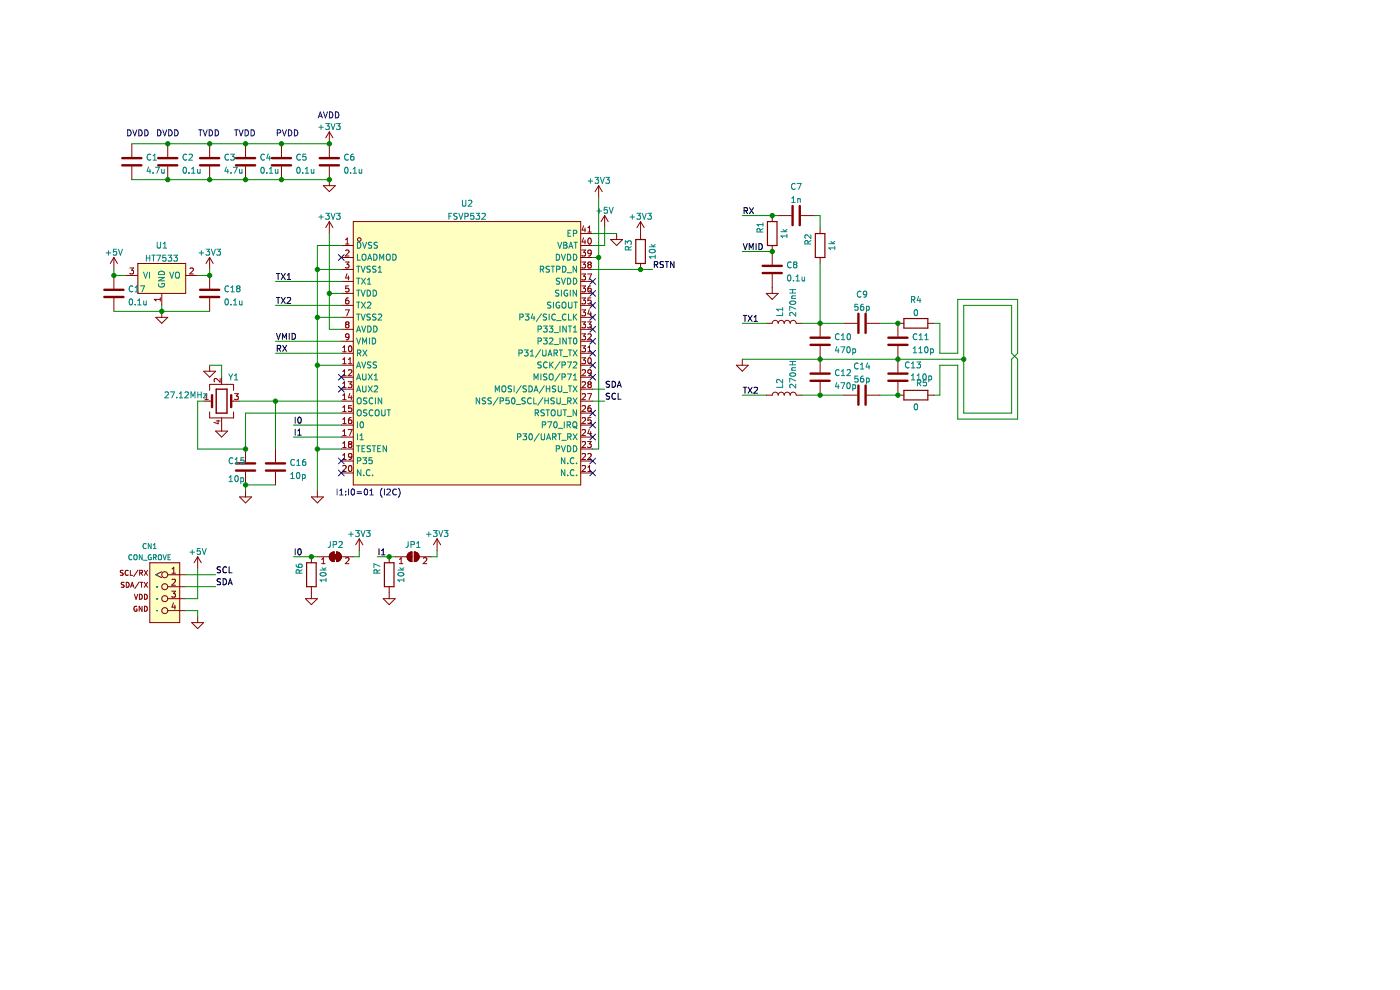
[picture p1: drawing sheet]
<svg xmlns="http://www.w3.org/2000/svg" width="297mm" height="210mm" viewBox="0 0 297 210" stroke-linecap="round" stroke-linejoin="round" font-family="sans-serif">
<path d="M0 0h297v210h-297z" fill-rule="evenodd" fill="#fff" stroke="#fff" stroke-width=".21"/>
<g fill="none" stroke="#840000" stroke-width=".21">
<path d="M28 30.5v2.8M28 35.3v2.8M35.6 30.5v2.8M35.6 35.3v2.8M44.5 30.5v2.8M44.5 35.3v2.8M52.1 30.5v2.8M52.1 35.3v2.8M59.7 30.5v2.8M59.7 35.3v2.8M68.6 39.4h2.5l-1.2 1.3zM69.9 28v5.3"/>
<path d="M69.9 35.3v4.1M69.9 28l-.8 1.2M69.9 28l.7 1.2M127 39.4l-.8 1.3M127 39.4v2.5M127 39.4l.8 1.3M24.2 54.6l-.8 1.3M24.2 54.6v2.6M24.2 58.4v2.8M24.2 54.6l.7 1.3M26.7 58.4h2.5M27.5 56.8h.8l-.4 .5 .4 .1v.6l-.2 .1-.6-.1"/>
<path d="M29.2 55.9h10.2v6.3h-10.2zM39.4 58.4h2.5M40.3 57l.5-.2 .2 .4-.8 .9h.8M44.5 54.6v2.6M44.5 58.4v2.8M44.5 54.6l-.8 1.3M44.5 54.6l.7 1.3M69.9 47l-.8 1.3M69.9 47v2.5M69.9 47l.7 1.3M72.4 52.1h2.5M72.4 54.6h2.5"/>
<path d="M72.4 57.2h2.5M72.4 59.7h2.5M73.3 55.6h.7l-.4 .5 .4 .1v.5l-.2 .1-.5-.1M73.3 53.2l.5-.2 .2 .4-.7 .9h.7M73.3 51.8h.7M73.3 50.9l.4-.4v1.3M73.6 58.1l-.3 .9h.8M73.9 58.5v.9M74.9 47h48.3v55.9h-48.3zM123.2 52.1h2.5M123.2 54.6h2.5M123.2 57.2h2.5"/>
<path d="M123.2 59.7h2.5M123.2 49.5h2.5M123.4 53h.8l-.4 .5 .4 .1v.6l-.2 .1-.6-.1M123.4 55.6h.8l-.4 .5 .4 .1v.5l-.2 .1-.6-.1M123.4 58.1h.8l-.4 .5 .4 .1v.6l-.2 .1-.6-.1M123.8 50.4l-.3 .9h.8M123.8 47.9l-.3 .9h.8M124.1 48.4v.8M124.1 50.9v.9M124.6 58.1h.9l-.6 1.3M124.7 48.3l.4-.3v1.2M124.7 49.2h.7"/>
<path d="M124.8 50.6l.2-.1a.68 .68 0 0 1 .4 .6 .68 .68 0 0 1-.4 .7l-.3-.5zM124.9 56.1l-.2-.2 .2-.3h.3l.2 .2-.2 .3M124.9 56.1l-.2 .3 .1 .3 .1 .1h.3l.2-.2v-.4l-.2-.1M124.9 56.1h.3M125.4 53.6l-.2 .2h-.4v-.6l.4-.2 .2 .3v.7l-.2 .2-.4 .1M128.3 45.7l-.8 1.3M128.3 45.7v2.6M128.3 45.7l.7 1.3M129.5 50.8h2.6l-1.3 1.3zM130.8 49.5v1.3M135.9 47l-.8 1.3M135.9 47v3.8"/>
<path d="M135.9 55.9v1.3M135.9 47l.8 1.3M163.8 45.7v1.3M163.8 52.1v4M163.8 58.2v4M165.1 45.7h2.8M169.9 45.7h2.8M174 48.3v1.2M174 54.6v1.3M24.2 63.3v2.7M33 67.3h2.6l-1.3 1.3zM34 63.1v.8"/>
<path d="M34 63.5h-1.3l.4 .4M34.3 62.2v2.6M34.3 66v1.3M43.2 78.7h2.5l-1.2 1.3zM44.5 63.3v2.7M44.5 77.5v1.2M72.4 62.2h2.5M72.4 67.3h2.5M72.4 74.9h2.5M72.4 77.5h2.5M72.4 72.4h2.5M72.4 69.9h2.5"/>
<path d="M72.4 64.8h2.5M72.7 74.6h.7M72.7 73.7l.4-.3v1.2M72.7 76.3l.4-.4v1.3M72.7 78.8l.4-.4v1.3M72.7 77.2h.7M72.7 79.7h.7M73.3 65.7h.8l-.5 1.3M73.6 68.8l-.3-.2 .3-.3h.2l.2 .2-.2 .3M73.6 68.8l-.3 .3v.2l.3 .2h.2l.2-.2v-.4l-.2-.1M73.6 68.8h.2M73.9 63.2l-.3 .1-.2 .2-.1 .7 .3 .3 .4-.2-.1-.6h-.3l-.3 .2"/>
<path d="M73.9 78.6l.5-.2 .2 .4-.7 .9h.7M73.9 77.2h.7M73.9 76.3l.4-.4v1.3M74 60.7h-.6l-.1 .6 .6-.1 .1 .6-.2 .1-.5-.1M74 71.4l-.2 .2-.4-.1v-.6l.4-.1 .2 .3v.7l-.2 .2-.4 .1M74 73.5l.2-.1a.68 .68 0 0 1 .5 .6 .68 .68 0 0 1-.5 .6l-.3-.5zM123.2 62.2h2.5M123.2 67.3h2.5M123.2 74.9h2.5M123.2 77.5h2.5M123.2 72.4h2.5M123.2 69.9h2.5"/>
<path d="M123.2 64.8h2.5M123.4 73.4h.8l-.4 .4 .4 .2v.5l-.2 .1-.6-.1M123.4 75.9h.8l-.4 .5 .4 .1v.5l-.2 .2-.6-.2M123.4 70.8h.8l-.4 .5 .4 .1v.6l-.2 .1-.6-.1M123.4 60.7h.8l-.4 .4 .4 .2v.5l-.2 .1-.6-.1M123.4 63.2h.8l-.4 .5 .4 .1v.5l-.2 .2-.6-.2M123.4 65.7h.8l-.4 .5 .4 .1v.6l-.2 .1-.6-.1M123.4 68.3h.8l-.4 .5 .4 .1v.5l-.2 .1-.6-.1M123.5 78.6l.5-.2 .2 .4-.8 .9h.8M124.6 68.3h.8l-.4 .5 .4 .1v.5l-.2 .1-.6-.1M124.7 74.6h.7M124.7 73.7l.4-.3v1.2"/>
<path d="M124.7 70.9l.5-.1 .2 .4-.8 .9h.8M124.8 76l.2-.1a.68 .68 0 0 1 .4 .6 .68 .68 0 0 1-.4 .7l-.3-.5zM125 65.7l-.3 .9h.8M125.3 60.7h-.4l-.1 .3-.1 .7 .2 .2 .5-.1-.1-.6-.4-.1-.2 .3M125.3 66.2v.8M125.4 63.2h-.6l-.1 .6 .6-.1 .1 .6-.2 .2-.5-.2M125.4 79l-.2 .2h-.4v-.6l.4-.2 .2 .3v.7l-.2 .2-.4 .1M156.2 77.5h2.5l-1.2 1.2zM157.5 76.2v1.3M162.6 68.6h1.2a.63 .63 0 0 1 .7-.6 .63 .63 0 0 1 .6 .6 .63 .63 0 0 1 .6-.6 .63 .63 0 0 1 .7 .6 .63 .63 0 0 1 .6-.6 .63 .63 0 0 1 .6 .6 .63 .63 0 0 1 .7-.6 .63 .63 0 0 1 .6 .6h1.3M162.6 62.2h2.5l-1.3 1.3zM174 68.6v2.8"/>
<path d="M174 73.4v5.6M179.1 68.6h2.8M183.9 68.6h2.8M190.5 73.4v5.6M191.8 68.6h-1.3v2.8M196.8 68.6h1.3M43.2 85.1h1.8M43.5 84.8h.7M43.5 83.9l.3-.4v1.3M44.5 82.8v-1.3h5.1v1.3M44.5 87.4v1.2h5.1v-1.2M45.7 91.4h2.6l-1.3 1.3z"/>
<path d="M45.9 89.3h.8M46.3 89.1v.8l-.9-.3M46.7 80.3v.8l-.9-.8-.4 .2 .2 .5M47 80v1.5M47 88.6v2.8M49 85.1h1.8M49.8 83.5h.8l-.5 .5 .4 .1v.6l-.2 .1-.5-.1M52.1 95.2v2.8M58.4 95.2v2.8M72.4 85.1h2.5M72.4 80h2.5M72.4 82.6h2.5"/>
<path d="M72.4 87.6h2.5M72.4 90.2h2.5M72.4 92.7h2.5M72.4 95.2h2.5M72.4 97.8h2.5M72.7 84.8h.7M72.7 81.3l.4-.3v1.2M72.7 83.9l.4-.4v1.3M72.7 86.4l.4-.4v1.3M72.7 88.9l.4-.3v1.3M72.7 91.5l.4-.4v1.3M72.7 94l.4-.3v1.2"/>
<path d="M72.7 96.6l.4-.4v1.3M72.7 82.2h.7M72.7 87.3h.7M72.7 89.9h.7M72.7 92.4h.7M72.7 94.9h.7M72.7 97.5h.7M72.7 98.9l.5-.2 .2 .4-.8 .9h.8M73.9 81h.7l-.4 .5 .4 .1v.5l-.2 .1-.5-.1M73.9 91.1h.8l-.5 1.3M74 98.9l.2-.2a.68 .68 0 0 1 .5 .7 .68 .68 0 0 1-.5 .6l-.3-.5zM74.2 94.2l-.3-.2 .3-.3h.2l.2 .2-.2 .3"/>
<path d="M74.2 94.2l-.3 .3 .1 .3 .2 .1h.2l.2-.2v-.4l-.2-.1M74.2 94.2h.2M74.2 83.4l-.3 1h.8M74.5 88.6h-.3l-.2 .3-.1 .7 .3 .3 .4-.2-.1-.6h-.3l-.3 .2M74.5 83.9v.9M74.6 86h-.6l-.1 .7 .6-.1 .1 .6-.2 .1-.5-.1M74.6 96.7l-.2 .3-.4-.1v-.6l.4-.1 .2 .2v.8l-.2 .2-.4 .1M123.2 85.1h2.5M123.2 80h2.5M123.2 82.6h2.5M123.2 87.6h2.5M123.2 90.2h2.5"/>
<path d="M123.2 92.7h2.5M123.2 95.2h2.5M123.2 97.8h2.5M123.5 83.6l.5-.1 .2 .4-.8 .9h.8M123.5 81.1l.5-.1 .2 .3-.8 .9h.8M123.5 86.2l.5-.2 .2 .4-.8 .9h.8M123.5 88.7l.5-.1 .2 .3-.8 1h.8M123.5 91.2l.5-.1 .2 .4-.8 .9h.8M123.5 93.8l.5-.1 .2 .3-.8 .9h.8M123.5 96.3l.5-.1 .2 .4-.8 .9h.8M123.5 98.9l.5-.2 .2 .4-.8 .9h.8M124.6 83.5h.9l-.6 1.3"/>
<path d="M124.6 93.7h.8l-.4 .4 .4 .2v.5l-.2 .1-.6-.1M124.7 96.3l.5-.1 .2 .4-.8 .9h.8M124.7 99.1l.4-.4v1.3M124.9 81.5h.3M124.9 81.5l-.2 .3 .1 .3 .1 .1h.3l.2-.2v-.2l-.2-.3M124.9 81.5l-.2-.2 .2-.3h.3l.2 .2-.2 .3M125 91.1l-.3 .9h.8M125.3 86l-.4 .1-.1 .2-.1 .8 .2 .2 .5-.1-.1-.6-.4-.1-.2 .3M125.3 91.5v.9M125.4 88.6h-.6l-.1 .6 .6-.1 .1 .6-.2 .2-.5-.2M162.6 83.8h1.2a.63 .63 0 0 1 .7-.6 .63 .63 0 0 1 .6 .6 .63 .63 0 0 1 .6-.6 .63 .63 0 0 1 .7 .6 .63 .63 0 0 1 .6-.6 .63 .63 0 0 1 .6 .6 .63 .63 0 0 1 .7-.6 .63 .63 0 0 1 .6 .6h1.3M174 81v2.8"/>
<path d="M179.1 83.8h2.8M183.9 83.8h2.8M190.5 81v2.8h1.3M196.8 83.8h1.3M31.8 119.4h6.3v12.7h-6.3zM41.9 118.1l-.7 1.3M41.9 118.1v2.5M41.9 118.1l.8 1.3M50.8 105.4h2.6l-1.3 1.3zM52.1 100.1v2.8M52.1 104.1v1.3M58.4 100.1v2.8"/>
<path d="M66.1 105.4h2.5l-1.3 1.3zM66.1 118.1v1.3M67.3 104.1v1.3M67.3 118.1h2.6M68.2 119.6h.8M68.2 118.7l.4-.4v1.3M70.2 117.4l.7-.3v2a1.02 1.02 0 0 1-1-.6 1.02 1.02 0 0 1 .3-1.1zM71.4 117.1a1.02 1.02 0 0 1 1 1 1.02 1.02 0 0 1-1 1zM72.4 118.1h2.5M72.4 100.3h2.5M73.3 118.4l.5-.1 .2 .4-.7 .9h.7M76.2 114.3l-.7 1.3"/>
<path d="M76.2 114.3v2.5M76.2 114.3l.8 1.3M82.6 118.1v1.3M83.8 118.1h2.6M84.7 119.6h.8M84.7 118.7l.4-.4v1.3M86.7 117.4l.7-.3v2a1.02 1.02 0 0 1-.9-.6 1.02 1.02 0 0 1 .2-1.1zM87.9 117.1a1.02 1.02 0 0 1 1 1 1.02 1.02 0 0 1-1 1zM88.9 118.1h2.6M89.8 118.4l.5-.1 .2 .4-.7 .9h.7M92.7 114.3l-.7 1.3M92.7 114.3v2.5"/>
<path d="M92.7 114.3l.8 1.3M123.2 100.3h2.5M124.7 100h.7M26.1 121l-.5 .1a.45 .45 0 0 0 .5 .5l-.1 .4h-.5M26.3 123.6h-.5a.45 .45 0 0 0 .5 .6l-.1 .3h-.5M26.8 123.5a.54 .54 0 0 1 .6 .6 .54 .54 0 0 1-.6 .5zM27.2 121.1a.47 .47 0 0 0-.7 .4 .47 .47 0 0 0 .7 .4M27.6 121v1h.6M27.7 124.6l.4-1.1 .3 1.1M27.8 124.3h.5M28.5 126.1l.4 1 .3-1M29 128.6a.48 .48 0 0 0-.6 .5 .48 .48 0 0 0 .7 .5v-.4h-.2"/>
<path d="M29.3 120.9l-.9 1.4M29.5 123.5l-.9 1.3M29.6 126.1a.54 .54 0 0 1 .6 .5 .54 .54 0 0 1-.6 .5zM29.6 121.5h.5l.1-.4-.6-.1v1M29.7 123.5h.6M29.9 121.5l.3 .5M30 123.5v1.1M30.1 128.6v1.1l-.6-1.1v1.1M30.6 121l.7 1M30.6 123.5l.7 1.1M30.6 128.6a.54 .54 0 0 1 .7 .5 .54 .54 0 0 1-.7 .6zM30.6 126.1a.54 .54 0 0 1 .7 .5 .54 .54 0 0 1-.7 .5z"/>
<path d="M31.3 121l-.7 1M31.3 123.5l-.7 1.1M34.3 121.3l-1.3 .6 1.3 .6M35.6 127h3.8M35.6 121.9h3.8M35.6 124.5h3.8M35.6 129.5h3.8M36.4 125.4h.8l-.4 .5 .4 .1v.6l-.2 .1-.6-.1M36.5 123l.5-.1 .2 .3-.8 .9h.8M36.5 120.7l.4-.4v1.3M36.5 121.6h.7M36.8 127.9l-.3 .9h.8"/>
<path d="M37.1 128.4v.8M40.7 132.1h2.5l-1.3 1.2zM41.9 130.8v1.3M64.8 127h2.5l-1.2 1.3zM66.1 124.5v2.5M81.3 127h2.5l-1.2 1.3zM82.6 124.5v2.5"/>
<circle cx="76.2" cy="50.8" r=".38"/>
<circle cx="35" cy="121.9" r=".63"/>
<circle cx="35" cy="124.5" r=".63"/>
<circle cx="35" cy="129.5" r=".63"/>
<circle cx="35" cy="127" r=".63"/>
</g>
<g fill="none" stroke="#008484" stroke-width=".21">
<path d="M31.5 35.4l-.3 .9h.8M31.8 35.9v.8M32 32.8a.56 .56 0 0 0-.8 .5 .56 .56 0 0 0 .8 .6M32.5 33.1l.3-.4v1.3M32.5 34h.7M32.5 36.6v.1M33 35.5h.8l-.5 1.2M34.3 35.9l.1 .8 .4-.1M34.8 35.9v.8M38.9 35.6l.2-.1a.68 .68 0 0 1 .5 .6 .68 .68 0 0 1-.5 .6l-.3-.4zM39.6 32.8a.56 .56 0 0 0-.8 .5 .56 .56 0 0 0 .8 .6M40.1 32.8l.5-.1 .2 .4-.8 .9h.8"/>
<path d="M40.1 36.6v.1M40.6 36.7h.8M40.6 35.8l.4-.3v1.2M41.9 35.9l.1 .8 .5-.1M42.5 35.9v.8M48 35.4l-.3 .9h.8M48.3 35.9v.8M48.5 32.8a.56 .56 0 0 0-.8 .5 .56 .56 0 0 0 .8 .6M48.9 32.7h.8l-.4 .5 .4 .1v.6l-.2 .1-.6-.1M49 36.6v.1M49.5 35.5h.8l-.5 1.2M50.8 35.9l.1 .8 .4-.1"/>
<path d="M51.3 35.9v.8M55.5 35.6l.1-.1a.68 .68 0 0 1 .5 .6 .68 .68 0 0 1-.5 .6l-.3-.4zM56.1 32.8a.56 .56 0 0 0-.8 .5 .56 .56 0 0 0 .8 .6M56.6 36.6v.1M56.9 32.6l-.3 .9h.8M57.1 36.7h.8M57.1 35.8l.4-.3v1.2M57.2 33.1v.9M58.4 35.9l.1 .8 .5-.1M59 35.9v.8M63.1 35.6l.2-.1a.68 .68 0 0 1 .4 .6 .68 .68 0 0 1-.4 .6l-.3-.4zM63.7 32.8a.56 .56 0 0 0-.8 .5 .56 .56 0 0 0 .8 .6"/>
<path d="M64.2 36.6v.1M64.8 36.7h.7M64.8 35.8l.3-.3v1.2M64.9 32.7h-.6l-.1 .6 .6-.1 .1 .7-.2 .1-.5-.1M66 35.9l.1 .8 .5-.1M66.6 35.9v.8M67.6 27h1M68.1 26.5v1M69.1 26.2h.8l-.5 .5 .4 .1v.5l-.2 .2-.5-.2M70.2 26.2l.5 1.3 .4-1.3M71.4 26.2h.8l-.5 .5 .4 .1v.5l-.2 .2-.5-.2M73.2 35.6l.2-.1a.68 .68 0 0 1 .5 .6 .68 .68 0 0 1-.5 .6l-.3-.4z"/>
<path d="M73.9 32.8a.56 .56 0 0 0-.8 .5 .56 .56 0 0 0 .8 .6M74.4 36.6v.1M74.9 36.7h.7M74.9 35.8l.4-.3v1.2M75 32.7l-.4 .1-.2 .2v.7l.2 .3 .4-.1v-.7h-.4l-.2 .2M76.2 35.9l.1 .8 .4-.1M76.7 35.9v.8M124.8 38.4h.9M125.2 37.9v1M126.2 37.6h.8l-.4 .5 .3 .1v.6l-.1 .1-.6-.1M127.4 37.6l.4 1.3 .4-1.3M128.5 37.6h.8l-.4 .5 .3 .1v.6l-.1 .1-.6-.1"/>
<path d="M168.7 39a.56 .56 0 0 0-.8 .5 .56 .56 0 0 0 .8 .6M169.1 38.9h.9l-.6 1.3M22.5 53.6h1M23 53.2v.9M24.7 52.9h-.6l-.1 .6 .6-.1 .1 .6-.2 .1-.5-.1M25.1 52.9l.5 1.2 .4-1.2M30.5 57.7l.4 1.3 .4-1.3M31.1 54.1v1.3M31.1 54.7h.7M31.7 57.7v1.3M31.8 54.1v1.3M32.2 54.1h.7"/>
<path d="M32.6 54.1v1.3M33.2 54.1h.9l-.6 1.3M33.3 51.4v1l.3 .2h.4l.1-.2v-1M33.6 58.8h1.3l-1.3 .8h1.3M33.8 57.6a.66 .66 0 0 1 .8 0 .66 .66 0 0 1 .3 .6h-1.3zM34.6 52.6h.7M34.6 51.7l.4-.3v1.2M35.2 54.1h-.6l-.1 .6h.6l.1 .6-.2 .1-.5-.1M35.6 54.1h.8l-.4 .5 .4 .1v.6l-.2 .1-.6-.1M36 57.7l.4 1.3 .5-1.3M36.9 54.1h.7l-.4 .5 .4 .1v.6l-.2 .1-.5-.1M37.3 57.9l.2-.2a.43 .43 0 0 1 .6 .5v.4a.42 .42 0 0 1-.5 .4 .42 .42 0 0 1-.4-.4z"/>
<path d="M42.2 53.6h1M42.7 53.2v.9M43.7 52.9h.8l-.4 .4 .3 .2v.5l-.2 .1-.5-.1M44.8 52.9l.5 1.2 .4-1.2M46 52.9h.8l-.5 .4 .4 .2v.5l-.2 .1-.5-.1M67.6 46h1M68.1 45.5v1M69.1 45.2h.8l-.5 .5 .4 .1v.6l-.2 .1-.5-.1M70.2 45.2l.5 1.3 .4-1.3M71.4 45.2h.8l-.5 .5 .4 .1v.6l-.2 .1-.5-.1M75.7 56.5h.7M75.7 59h.7"/>
<path d="M75.8 51.4a.64 .64 0 0 1 .8 .6 .64 .64 0 0 1-.8 .7zM75.8 53.9v1.3h.6M76 56.5v1.2M76 59v1.3M76.6 56.5l.4 1.2 .5-1.2M76.7 59l.8 1.3M76.9 54.1l.2-.2a.43 .43 0 0 1 .5 .4v.5a.42 .42 0 0 1-.4 .4 .42 .42 0 0 1-.4-.4zM76.9 51.4l.4 1.3 .5-1.3M77.5 59l-.8 1.3M77.9 59.4l.4-.4v1.3M78 55.2l.4-1.3 .5 1.3M78.1 54.8h.6"/>
<path d="M78.6 56.5l-.7 .1v.3l.5 .3 .2 .3-.3 .2h-.5M78.9 51.4h-.5l-.3 .2 .2 .3 .5 .3v.3l-.7 .1M79.3 53.9a.64 .64 0 0 1 .7 .7 .64 .64 0 0 1-.7 .6zM79.8 56.5l-.7 .1v.3l.5 .3 .2 .3-.3 .2h-.5M80.1 51.4l-.7 .1v.4l.5 .2 .2 .3-.3 .3-.5-.1M80.2 57.7h.8M80.2 56.8l.4-.3v1.2M80.5 55.2v-1.3l.5 .9 .4-.9v1.3M82 54.1l.2-.2a.43 .43 0 0 1 .6 .4v.5a.42 .42 0 0 1-.4 .4 .42 .42 0 0 1-.5-.4zM83.3 53.9a.64 .64 0 0 1 .8 .7 .64 .64 0 0 1-.8 .6zM95.2 45.8h.5M95.8 45.2h-.6v1.3"/>
<path d="M97 45.3l-.7 .1v.3l.6 .3 .1 .3-.3 .2h-.4M97.3 45.2l.5 1.3 .4-1.3M98.1 42.5v1l.2 .2h.3l.2-.2v-1M98.6 45.9l.6-.1 .1-.4-.7-.2v1.3M99.4 42.6l.5-.1 .2 .3-.8 .9h.8M100.5 45.2h-.6l-.1 .6h.6l.1 .6-.2 .1-.5-.1M101 45.2h.8l-.5 .5 .4 .1v.6l-.2 .1-.5-.1M102.2 45.4l.5-.2 .3 .4-.8 .9h.8M114.6 57.1h.6l.1-.5-.7-.1v1.2M114.9 57.1l.5 .6M116.6 56.5h-.5l-.3 .2 .2 .3 .5 .3v.3l-.7 .1M116.9 56.5h.8"/>
<path d="M117.3 56.5v1.2M118 53.9a.64 .64 0 0 1 .7 .7 .64 .64 0 0 1-.7 .6zM118.1 57.1h.6v-.5l-.6-.1v1.2M118.3 51.4l.4 1.3 .5-1.3M118.7 59.1h-.6v.4l.5 .2 .1 .3-.2 .3-.5-.1M119.1 59l.4 1.3 .4-1.3M119.1 53.9l.4 1.3 .4-1.3M119.3 56.5a.64 .64 0 0 1 .8 .6 .64 .64 0 0 1-.8 .6zM119.6 51.4h.4l.3 .2-.3 .4 .3 .1v.3l-.2 .3h-.5zM119.6 52h.4M120.3 57.9h1M120.4 53.9a.64 .64 0 0 1 .7 .7 .64 .64 0 0 1-.7 .6z"/>
<path d="M120.4 59a.64 .64 0 0 1 .7 .6 .64 .64 0 0 1-.7 .7zM120.5 49.5h.4M120.7 52.7l.4-1.3 .4 1.3M120.8 52.3h.6M121.1 48.8h-.6v1.3h.6M121.6 53.9a.64 .64 0 0 1 .8 .7 .64 .64 0 0 1-.8 .6zM121.6 49.5h.6l.1-.5-.7-.2v1.3M121.6 59a.64 .64 0 0 1 .8 .6 .64 .64 0 0 1-.8 .7zM121.8 51.4h.7M122.1 51.4v1.3M122.3 56.5v1.2l-.7-1.2v1.2M126.6 44.8h1"/>
<path d="M127.1 44.3v.9M128.8 44h-.6v.6l.6-.1v.6l-.2 .1-.4-.1M129.2 44l.5 1.2 .4-1.2M132.7 51.9v-.8l.4 .4 .2-.4h.5l.1 .2-.1 .6M133.3 53v-.6h-.5l-.1 .6h1.2M133.7 46h.9M133.9 52.3l-.6 .4M134.1 45.5v1M135.1 45.2h.8l-.4 .5 .3 .1v.6l-.2 .1-.5-.1M136.3 45.2l.4 1.3 .4-1.3M137.4 45.2h.8l-.4 .5 .3 .1v.6l-.2 .1-.5-.1M137.7 52.4h1.3"/>
<path d="M137.9 53a.61 .61 0 0 1 .7-.2 .61 .61 0 0 1 .3 .6 .75 .75 0 0 1-1.2-.2zM138.2 51.9l.4 .5M139 54.1v.7M139 54.5h-1.3l.4 .3M139 51.9l-.5 .3M161.3 49.2l-.1-.6-.5-.1-.1 .7h1.3M161.9 48.5l-.6 .4M161.9 47.3v.7M161.9 47.6h-1.3l.4 .4M165.7 49.1h1.2M166.1 48.7l.5 .4M166.9 49.7v.7"/>
<path d="M166.9 50.1h-1.2l.3 .3M166.9 48.7l-.4 .3M167.2 58.5l.2-.2a.68 .68 0 0 1 .4 .7 .68 .68 0 0 1-.4 .6l-.3-.5zM167.9 55.7a.56 .56 0 0 0-.8 .5 .56 .56 0 0 0 .8 .5M168 42.1l.3-.4v1.3M168 43h.7M168.3 59.5v.1M168.6 56.1l-.3 .2v.3l.3 .2h.2l.3-.2-.1-.4-.2-.1M168.6 56.1l-.3-.2 .3-.3h.2l.3 .2-.3 .3M168.6 56.1h.2M168.9 59.6h.7M168.9 58.7l.3-.4v1.3"/>
<path d="M169.2 42.1v.9M169.2 42.2h.5l.1 .8M170.1 58.8l.1 .7h.5M170.7 58.8v.8M171.4 51.7v-.6h-.5l-.2 .6h1.3M172 51l-.6 .4M172 49.8v.8l-.9-.8-.4 .3 .2 .4M175.8 51.7h1.3M176.2 51.2l.5 .5M177.1 52.2v.8M177.1 52.6h-1.3l.4 .4M177.1 51.2l-.5 .4"/>
<path d="M27.5 63.5l.2-.1a.68 .68 0 0 1 .4 .6 .68 .68 0 0 1-.4 .7l-.3-.5zM28.2 60.8a.56 .56 0 0 0-.8 .5 .56 .56 0 0 0 .8 .5M28.7 61.9h.7M28.7 64.6v.1M28.7 61l.3-.4v1.3M29.2 64.7h.7M29.2 63.8l.4-.4v1.3M29.8 60.6h.9l-.6 1.3M30.5 63.8v.8h.5M31 63.8v.9M33.7 60.2a.58 .58 0 0 0 .6 .7 .58 .58 0 0 0 .5-.8h-.5v.3M47.8 63.5l.2-.1a.68 .68 0 0 1 .5 .6 .68 .68 0 0 1-.5 .7l-.3-.5z"/>
<path d="M48.5 60.8a.56 .56 0 0 0-.8 .5 .56 .56 0 0 0 .8 .5M48.5 79.3l.4 .7M48.9 80v.6M49 61.9h.7M49 61l.3-.4v1.3M49 64.6v.1M49.4 79.3l-.5 .7M49.5 64.7h.8M49.5 63.8l.4-.4v1.3M49.7 79.7l.4-.4v1.3M50.4 61.2l-.2 .2 .1 .4 .1 .1h.3l.2-.2v-.3l-.2-.2M50.4 61.2l-.2-.3 .2-.3h.3l.2 .3-.2 .3"/>
<path d="M50.4 61.2h.3M50.8 63.8l.1 .8h.4M51.3 63.8v.9M75.7 78l.4-1.2 .4 1.2M75.7 66.6h.7M75.7 64.1h.7M75.7 61.5h.7M75.7 70.4l.4-1.2 .4 1.2M75.7 71.7l.4 1.3 .4-1.3M75.8 77.7h.6M75.8 70.1h.6M75.8 74.9l.6-.1 .1-.4-.7-.2v1.3"/>
<path d="M76 61.5v1.3M76 64.1v1.3M76 66.6v1.3M76.1 74.9l.5 .6M76.6 61.5l.4 1.3 .5-1.3M76.6 66.6l.4 1.3 .5-1.3M76.7 64.1l.8 1.3M76.7 76.8l.5 1.2 .4-1.2M76.7 69.2l.5 1.2 .4-1.2M76.9 79.3v1l.3 .3h.2l.2-.3v-1M76.9 73v-1.3l.4 .9 .5-.9v1.3M77 74.2l.8 1.3"/>
<path d="M77.5 64.1l-.8 1.3M77.8 74.2l-.8 1.3M77.9 61.5a.64 .64 0 0 1 .7 .7 .64 .64 0 0 1-.7 .6zM77.9 64.2l.5-.1 .3 .3-.8 1h.8M77.9 60.3h.8M78 69.2a.64 .64 0 0 1 .7 .6 .64 .64 0 0 1-.7 .6zM78.1 79.3l.9 1.3M78.4 71.7v1.3M78.6 66.7h-.7v.4l.5 .2 .2 .3-.3 .3-.5-.1M78.7 76.8l-.7 .1v.4l.6 .2 .1 .3-.3 .2h-.5M79 79.3l-.9 1.3M79 71.7a.64 .64 0 0 1 .7 .6 .64 .64 0 0 1-.7 .7z"/>
<path d="M79.2 61.5a.64 .64 0 0 1 .7 .7 .64 .64 0 0 1-.7 .6zM79.3 69.2a.64 .64 0 0 1 .7 .6 .64 .64 0 0 1-.7 .6zM79.4 79.7l.4-.4v1.3M79.8 66.7h-.7v.4l.5 .2 .2 .3-.3 .3-.5-.1M79.9 76.8h-.5l-.2 .2 .1 .3 .5 .3v.3l-.6 .1M80.2 66.7l.5-.1 .3 .4-.8 .9h.8M110.1 74.9l.6-.1 .1-.4-.7-.2v1.3M110.3 67.3l.6-.1v-.5l-.6-.1v1.3M111.2 74.2h.8l-.4 .5 .4 .1v.6l-.2 .1-.6-.1M111.4 66.6h.8l-.4 .5 .4 .1v.6l-.2 .1-.6-.1M112.5 75.5h.7M112.5 74.6l.4-.4v1.3"/>
<path d="M113 66.6l-.3 .9h.8M113.3 67v.9M114.1 69.8h.6l.1-.5-.7-.1v1.2M114.1 72.4l.6-.1 .1-.5-.7-.1v1.3M114.7 74.2l-1.1 1.6M114.7 79.3v1.3M114.8 76.8l-.7 .1v.4l.6 .2 .1 .3-.2 .2h-.5M114.9 66.6l-1.1 1.6M115.1 74.2v1.1l.3 .2h.2l.2-.2v-1.1M115.3 69.2h.8l-.4 .4 .3 .2v.5l-.2 .1-.5-.1M115.3 71.7h.8l-.4 .5 .3 .1v.5l-.2 .2-.5-.2M116 66.7h-.7v.4l.5 .2 .2 .3-.3 .3-.5-.1"/>
<path d="M116 79.4l-.5-.1-.2 .3 .1 .3 .6 .2v.4h-.7M116.1 76.9a.56 .56 0 0 0-.8 .5 .56 .56 0 0 0 .8 .5M116.3 75.5l.4-1.3 .4 1.3M116.4 75.1h.6M116.5 66.6v1.3M116.5 69.2h.8l-.4 .4 .3 .2v.5l-.2 .1-.5-.1M116.6 79.5l.2-.2a.43 .43 0 0 1 .5 .4v.5a.42 .42 0 0 1-.4 .4 .42 .42 0 0 1-.4-.4zM116.6 71.8l.4-.1 .3 .4-.8 .9h.8M116.6 76.8v1.2M116.8 77.3l.5 .7M116.9 64.1l-.7 .1v.4l.5 .2 .2 .3-.3 .3-.5-.1M117.3 76.8l-.7 .7"/>
<path d="M117.4 64.1v1.3M117.5 74.9l.6-.1 .1-.4-.7-.2v1.3M117.5 73.1h1M117.5 70.6h1M117.8 74.9l.5 .6M117.8 66.7a.56 .56 0 0 0-.8 .6 .56 .56 0 0 0 .8 .5M118.1 68h.9M118.6 61.6l-.5-.1-.3 .3 .2 .3 .5 .2v.4l-.7 .1M118.6 74.2h.7M118.7 64.1a.58 .58 0 0 0-.8 .6 .58 .58 0 0 0 .8 .5v-.4h-.2M118.8 79.3l-1.1 1.6M118.8 76.7l-1.1 1.7"/>
<path d="M118.8 69.2v1.2M118.8 71.7v1.3M119 74.2v1.3M119.1 61.5v1.3M119.2 77.4h.6l.1-.5-.7-.1v1.2M119.2 80l.6-.1 .1-.5-.7-.1v1.3M119.4 64.1h.1a.43 .43 0 0 1 .6 .4v.4a.42 .42 0 0 1-.5 .5 .42 .42 0 0 1-.4-.5zM119.5 75.6h.9M120.1 66.7a.56 .56 0 0 0-.8 .6 .56 .56 0 0 0 .8 .5M120.1 69.2v1.2l-.7-1.2v1.2M120.1 71.7v1.3l-.7-1.3v1.3M120.4 61.6a.58 .58 0 0 0-.8 .6 .58 .58 0 0 0 .8 .5v-.4h-.2"/>
<path d="M120.4 76.8h.8l-.5 1.2M120.4 79.3h.8l-.5 1.3M120.6 74.2h.7M120.6 71.7h.7M120.6 69.2h.7M120.6 66.6v1.3h.6M120.6 64.1v1l.3 .3h.2l.2-.3v-1M120.9 69.2v1.2M120.9 71.7v1.3M120.9 74.2v1.3M121 61.5v1.3M121.6 74.2l.8 1.3"/>
<path d="M121.6 76.9l.5-.1 .3 .3-.8 .9h.8M121.6 66.6v1.3M121.6 69.5l.4-.3v1.2M121.6 79.7l.4-.4v1.3M121.6 70.4h.8M121.8 71.8l.1-.1a.68 .68 0 0 1 .5 .6 .68 .68 0 0 1-.5 .7l-.3-.5zM121.8 64.1h.7M121.8 67.2l.6 .7M122.1 64.1v1.3M122.3 61.5v1.3l-.7-1.3v1.3M122.4 66.6l-.8 .7M122.4 74.2l-.8 1.3"/>
<path d="M166 65.2v.8M166 66.3v.6h-1.2M166 65.6h-1.2l.3 .4M167.5 62.2h1.3M167.5 61.4h1.3M167.5 77.4h1.3M167.5 76.7h1.3M167.7 64a.61 .61 0 0 1 .7-.2 .61 .61 0 0 1 .3 .6 .75 .75 0 0 1-1.2-.2zM167.7 79.2a.61 .61 0 0 1 .7-.2 .61 .61 0 0 1 .3 .6 .75 .75 0 0 1-1.2-.2zM168 63.3h.8M168 78.5h.8M168.1 61.4v.8"/>
<path d="M168.1 76.7v.7M168.8 66.3v.8l-.9-.8-.4 .2 .2 .5M168.8 65.5l-1.3-.5v.8M168.8 62.8h-.8l.1 .5M168.8 78l-.8 .1 .1 .4M177.5 73.5l-.3 .9h.8M177.8 74v.8M178 78.5a.56 .56 0 0 0-.8 .5 .56 .56 0 0 0 .8 .6M178 70.9a.56 .56 0 0 0-.8 .5 .56 .56 0 0 0 .8 .5M178.4 73.6h.8l-.5 1.2M178.5 79.7h.7M178.5 71.2l.4-.4v1.3"/>
<path d="M178.5 78.8l.4-.4v1.3M178.5 72.1h.7M179.7 78.5l.5-.1 .2 .4-.8 .9h.8M179.8 73.7l.1-.1a.68 .68 0 0 1 .5 .6 .68 .68 0 0 1-.5 .6l-.3-.4zM179.8 70.9l.2-.1a.68 .68 0 0 1 .4 .6 .68 .68 0 0 1-.4 .7l-.3-.5zM180.9 74v1.3M180.9 74.1l.4-.1 .2 .2-.1 .6h-.5M182 79.8h-.6l-.1 .6 .6-.1 .1 .6-.2 .1-.5-.1M182 64.5h-.6l-.1 .6h.6l.1 .6-.2 .1-.5-.1M182.1 77.1a.56 .56 0 0 0-.8 .5 .56 .56 0 0 0 .8 .6M182.5 78.3h.8M182.5 77.4l.4-.4v1.3"/>
<path d="M182.7 61.9a.56 .56 0 0 0-.8 .5 .56 .56 0 0 0 .8 .5M183.1 79.8h-.3l-.2 .3-.1 .7 .3 .2 .4-.1-.1-.6h-.3l-.3 .2M183.1 64.5l-.3 .1-.2 .2-.1 .8 .3 .2 .4-.1-.1-.6-.3-.1-.3 .3M183.8 65v1.2M183.8 65h.4l.2 .2-.1 .6h-.5M183.9 62.3l-.3 .3-.3-.1-.1-.6 .4-.1 .3 .2-.1 .7-.2 .3h-.3M184 76.9l-.3 .9h.8M184.3 77.4v.9M192.9 76.9a.56 .56 0 0 0-.8 .5 .56 .56 0 0 0 .8 .5M193.3 78h.8M193.3 77.1l.4-.3v1.2M193.3 79.7l.4-.4v1.3"/>
<path d="M193.4 63.6l.6-.1v-.5l-.6-.1v1.3M193.7 63.6l.4 .6M193.7 74.8h.8M193.7 73.9l.4-.3v1.2M194.1 65.8l.1-.1a.68 .68 0 0 1 .5 .6 .68 .68 0 0 1-.5 .7l-.3-.5zM194.5 76.8h.8l-.4 .5 .3 .1v.5l-.2 .1-.5-.1M194.5 70.9a.56 .56 0 0 0-.8 .5 .56 .56 0 0 0 .8 .5M194.6 79.7l.3-.4v1.3M194.9 62.8l-.3 1h.8M194.9 74.8h.8M194.9 73.9l.4-.3v1.2M195 72.1h.7"/>
<path d="M195 71.2l.4-.4v1.3M195.2 63.3v.9M196.2 72.1h.7M196.2 71.2l.4-.4v1.3M196.3 73.7l.1-.1a.68 .68 0 0 1 .5 .6 .68 .68 0 0 1-.5 .6l-.3-.4zM197 79.8l.4-.1 .2 .3-.1 .5h-.5M197 79.7v1.3M197.4 74.1l.4-.1 .2 .2-.1 .6h-.5M197.4 74v1.3M35 83.2l.5-.1 .2 .4-.7 .9h.7M36.2 83.1h.8l-.5 1.3M37.5 84.3v.1"/>
<path d="M38 84.4h.8M38 83.5l.4-.4v1.3M39.2 83.2l.5-.1 .3 .4-.8 .9h.8M40.5 84.4v-1.3l.4 .9 .5-.9v1.3M42 83.1v1.3M42 83.7h.7M42.7 83.1v1.3M43.2 83.6h.6l-.6 .8h.6M49.4 97.2a.56 .56 0 0 0-.8 .5 .56 .56 0 0 0 .8 .5M49.7 80.6h.8M49.9 98.4h.7M49.9 97.5l.3-.4v1.3"/>
<path d="M51.7 97.1h-.6v.6l.6-.1v.6l-.1 .2-.5-.2M62.5 97.6a.56 .56 0 0 0-.8 .5 .56 .56 0 0 0 .8 .5M63 98.7h.7M63 97.8l.3-.3v1.2M64.8 97.5h-.4l-.2 .3v.7l.2 .2 .4-.1v-.6l-.4-.1-.2 .3M75.7 80.6l.4-1.3 .4 1.3M75.7 83.1l.4-1.2 .4 1.2M75.7 94.6h.7M75.8 80.2h.6M75.8 82.8h.6M75.8 84.6l.3-.2a.43 .43 0 0 1 .5 .4v.4a.42 .42 0 0 1-.4 .5 .42 .42 0 0 1-.4-.5zM75.8 97.8l.6-.1 .1-.5-.7-.1v1.3"/>
<path d="M75.8 87.1l.3-.2a.43 .43 0 0 1 .5 .5v.4a.42 .42 0 0 1-.4 .4 .42 .42 0 0 1-.4-.4zM75.8 89.5v1.2M75.8 92v1.3M76 94.6v1.2M76.4 93.3h.7M76.4 92.4l.3-.4v1.3M76.5 89.6l.2-.1a.68 .68 0 0 1 .4 .6 .68 .68 0 0 1-.4 .6l-.3-.4zM76.6 99.6v1.3l-.8-1.3v1.3M76.8 95.2h.4M76.9 81.9v1l.3 .2h.2l.2-.2v-1M77 97.1h.8l-.5 .5 .4 .1v.5l-.2 .2-.5-.2M77.4 94.6h-.6v1.2h.6"/>
<path d="M77.8 84.5l-.5-.1-.2 .2 .1 .3 .6 .3v.3l-.7 .1M77.8 87l-.5-.1-.2 .3 .1 .3 .6 .2v.4h-.7M78.1 81.9l.9 1.2M78.5 99.8a.56 .56 0 0 0-.8 .5 .56 .56 0 0 0 .8 .5M78.6 94.6h-.5l-.2 .2 .1 .3 .6 .2v.4l-.7 .1M78.9 97.1h-.6v.6l.6-.1v.6l-.2 .2-.4-.2M79 81.9l-.9 1.2M79 94.6h.7M79.1 84.5a.56 .56 0 0 0-.8 .5 .56 .56 0 0 0 .8 .5M79.1 87.1a.56 .56 0 0 0-.8 .5 .56 .56 0 0 0 .8 .5M79.3 94.6v1.2M79.4 80.6h.7"/>
<path d="M79.4 82l.5-.1 .2 .3-.8 .9h.8M79.6 87.1l.3-.2a.43 .43 0 0 1 .5 .5v.4a.42 .42 0 0 1-.4 .4 .42 .42 0 0 1-.4-.4zM79.6 84.4v1.3M80.1 95.2h.4M80.7 94.6h-.6v1.2h.6M81 86.9v1.1l.2 .2h.3l.2-.2v-1.1M81 84.4v1.3l-.8-1.3v1.3M82 94.6v1.2l-.7-1.2v1.2M82.1 86.9h.7M82.5 86.9v1.3M101.8 84.4v1.3l-.8-1.3v1.3M103 84.5h-.6v.4l.5 .2 .1 .3-.2 .3-.5-.1"/>
<path d="M104.2 84.5h-.6v.4l.5 .2 .1 .3-.2 .3-.5-.1M105.1 83.1v-1.2l.4 .9 .4-.9v1.2M105.7 84.3l-1.1 1.7M106.1 85.1l.6-.1 .1-.5-.7-.1v1.3M106.5 82l.3-.1a.43 .43 0 0 1 .5 .4v.4a.42 .42 0 0 1-.4 .4 .42 .42 0 0 1-.4-.4zM108 84.4h-.6l-.1 .6 .6-.1 .1 .6-.2 .2-.5-.2M108.5 81.9l-.6 .1v.3l.5 .3 .1 .3-.2 .2h-.5M108.6 84.5l.2-.1a.68 .68 0 0 1 .5 .6 .68 .68 0 0 1-.5 .7l-.3-.5zM109.1 81.9v1.2M109.5 85.8h1M109.8 92.7l.6-.1 .1-.5-.7-.1v1.3M110.6 81.8l-1.1 1.6"/>
<path d="M110.9 92h.8l-.4 .5 .4 .1v.6l-.2 .1-.6-.1M111.4 84.5h-.6v.4l.5 .2 .1 .3-.2 .3-.5-.1M111.7 81.9l-.7 .1v.3l.5 .3 .2 .3-.3 .2h-.5M112.2 81.9a.64 .64 0 0 1 .7 .6 .64 .64 0 0 1-.7 .6zM112.3 92.1l.2-.1a.68 .68 0 0 1 .5 .6 .68 .68 0 0 1-.5 .7l-.3-.5zM112.7 84.5a.56 .56 0 0 0-.8 .5 .56 .56 0 0 0 .8 .5M113.2 84.4v1.3h.6M113.3 83.1l.4-1.2 .4 1.2M113.3 80.6v-1.3l.4 .9 .4-.9v1.3M113.4 82.8h.6M113.5 87.6l.6-.1 .1-.4-.7-.2v1.3M113.8 87.6l.5 .6"/>
<path d="M114.4 92l-1.1 1.6M114.8 92v1l.3 .3h.2l.2-.3v-1M115.1 90.1h.6v-.5l-.6-.1v1.2M115.2 84.3l-1.1 1.7M115.5 87l-.7 .1v.3l.6 .3 .1 .3-.3 .2-.5-.1M115.5 81.8l-1.1 1.6M115.6 84.4v1.3M115.6 85h.7M115.8 86.9h.8M115.9 82.5h.7M115.9 81.9v1.2M116 93.3l.4-1.3 .4 1.3"/>
<path d="M116.1 92.9h.6M116.2 89.5h.8l-.5 1.2M116.2 86.9v1.3M116.3 84.4v1.3M116.6 81.9v1.2M117 87.1l.2-.2a.43 .43 0 0 1 .6 .5v.4a.42 .42 0 0 1-.5 .4 .42 .42 0 0 1-.4-.4zM117.2 92.7l.6-.1 .1-.5-.7-.1v1.3M117.5 92.7l.5 .6M117.6 84.5l-.5-.1-.2 .2 .1 .3 .5 .3v.3l-.6 .1M117.6 89.6l.2-.1a.68 .68 0 0 1 .4 .6 .68 .68 0 0 1-.4 .6l-.3-.4zM117.9 81.9l-.7 .1v.3l.6 .3 .1 .3-.2 .2h-.5M118 95.2h.6l.1-.5-.7-.1v1.2"/>
<path d="M118.1 84.4v1l.3 .3h.2l.3-.3v-1M118.3 86.9v1.1l.3 .2h.2l.2-.2v-1.1M118.3 92h.7M118.4 81.9v1l.3 .2h.2l.3-.2v-1M118.4 90.9h1M118.7 92v1.3M119.1 94.6l.4 1.2 .4-1.2M119.2 93.4h.9M119.2 85.8h.9M119.5 86.9h.7M119.5 83.2h.9M119.7 89.5v1.2"/>
<path d="M119.8 97.1v1.3l-.7-1.3v1.3M119.8 99.6v1.3l-.7-1.3v1.3M119.8 86.9v1.3M120.3 90.1h.6l.1-.5-.7-.1v1.2M120.3 88.3h1M120.4 94.6a.64 .64 0 0 1 .7 .6 .64 .64 0 0 1-.7 .6zM120.4 85.1l.6-.1 .1-.5-.7-.1v1.3M120.4 92.7l.6-.1 .1-.5-.7-.1v1.3M120.4 98.2v.2M120.6 81.9h.7M120.6 90.1l.4 .6M120.7 92.7l.5 .6"/>
<path d="M120.7 85.1l.5 .6M120.9 81.9v1.2M121.6 89.7l.2-.2a.43 .43 0 0 1 .6 .4v.4a.42 .42 0 0 1-.5 .5 .42 .42 0 0 1-.4-.5zM121.6 92l.8 1.3M121.6 84.4l.8 1.3M121.6 81.9l.8 1.2M121.6 80.6h.8M121.6 94.6a.64 .64 0 0 1 .8 .6 .64 .64 0 0 1-.8 .6zM121.8 97.2a.56 .56 0 0 0-.8 .5 .56 .56 0 0 0 .8 .5M121.8 99.8a.56 .56 0 0 0-.8 .5 .56 .56 0 0 0 .8 .5M121.8 90.4l.6 .5M122.3 86.9v1.3l-.7-1.3v1.3"/>
<path d="M122.3 98.2v.2M122.4 92l-.8 1.3M122.4 84.4l-.8 1.3M122.4 81.9l-.8 1.2M166 80.5v.8l-.9-.8-.3 .2 .1 .5M166 81.6v.6h-1.2M168.8 80.8l-1.3-.6v.9M168.8 81.5v.8l-.9-.8-.4 .2 .2 .5M177.5 81.1l-.3 .9h.8M177.8 81.6v.9M178.4 81.2h.8l-.5 1.3M179.8 81.3l.1-.1a.68 .68 0 0 1 .5 .6 .68 .68 0 0 1-.5 .7l-.3-.5z"/>
<path d="M180.9 81.7l.4-.1 .2 .2-.1 .6h-.5M180.9 81.6v1.3M183.8 80.3l.4-.1 .2 .2-.1 .6h-.5M183.8 80.2v1.3M193.3 80.6h.8M194.1 85.8l.1-.1a.68 .68 0 0 1 .5 .6 .68 .68 0 0 1-.5 .6l-.3-.4zM194.6 80.6h.7M194.6 80.6v1.3M194.9 81.3l.5 .6M195.1 80.6l.3 .2-.1 .3-.7 .2M196.1 80.6a.72 .72 0 0 1 .1-1.3 .79 .79 0 0 1 0 1.3M196.5 80.6h-.6l-.1 .6 .6-.1 .1 .6-.2 .2-.5-.2"/>
<path d="M28 117.8a.47 .47 0 0 0-.7 .4 .47 .47 0 0 0 .7 .4M28.4 117.8l.2-.1 .4 .1 .1 .6-.2 .3h-.3l-.2-.1zM30.2 117.7v1l-.6-1v1M30.4 118.8h.8M31 115.4a.47 .47 0 0 0-.7 .4 .47 .47 0 0 0 .7 .5M32 117.7a.48 .48 0 0 0-.6 .5 .48 .48 0 0 0 .7 .4v-.3h-.2M32.1 115.3v1.1l-.6-1.1v1.1M32.5 116.4h.6M32.5 115.6l.3-.3v1.1M32.5 118.2h.6v-.4l-.6-.1v1M32.8 118.2l.4 .5M33.6 117.8l.2-.1 .4 .1 .1 .6-.2 .3h-.3l-.2-.1z"/>
<path d="M34.6 117.7l.3 1 .4-1M35.6 118.2h.4M36.2 117.7h-.6v1h.6M40.3 117.1h1M40.8 116.6v1M42.5 116.3h-.6l-.1 .6h.6l.1 .6-.2 .1-.5-.1M42.9 116.3l.4 1.3 .4-1.3M48.6 101.3l.4-.4v1.3M48.6 102.2h.7M49.9 101l.2-.1a.68 .68 0 0 1 .5 .6 .68 .68 0 0 1-.5 .7l-.3-.5zM51.1 101.4l.3-.1 .3 .3-.1 .5h-.5M51.1 101.3v1.3"/>
<path d="M61.7 100.6l.3-.4v1.3M61.7 101.5h.7M62.8 119.8l.1 .3 .2 .2 .8 .1 .2-.3-.1-.4-.6 .1-.1 .3 .2 .3M63 100.4l.2-.2a.68 .68 0 0 1 .4 .7 .68 .68 0 0 1-.4 .6l-.3-.5zM64.2 100.7v1.2M64.2 100.7h.3l.3 .2-.2 .5h-.4M70.1 114.9l-.1 1.1-.4 .1M70.7 115.5h.6v-.5l-.6-.1v1.2M71.9 115l.5-.1 .2 .3-.8 .9h.8M74 113.3h.9M74.5 112.8v1M75.4 112.5h.8l-.4 .5 .4 .1v.6l-.2 .1-.6-.1"/>
<path d="M76.6 112.5l.4 1.3 .4-1.3M77.2 100.8v.1M77.7 112.5h.8l-.4 .5 .4 .1v.6l-.2 .1-.6-.1M79 100.8v.1M86.6 114.9l-.1 1.1-.4 .1M87.2 115.5h.6l.1-.5-.7-.1v1.2M88.4 116.1h.7M88.4 115.2l.4-.3v1.2M90.5 113.3h1M91 112.8v1M91.9 112.5h.8l-.4 .5 .4 .1v.6l-.2 .1-.6-.1M93.1 112.5l.4 1.3 .4-1.3"/>
<path d="M94.2 112.5h.8l-.4 .5 .4 .1v.6l-.2 .1-.6-.1M120.4 100.8v.1M122.3 100.8v.1M33.2 121.9h.1M33.2 124.5h.1M33.2 127h.1M33.2 129.5h.1M63.5 121.6l-.1-.6-.5-.1-.1 .7h1.3M64.1 120.9l-.6 .4M67.9 120.9h1.3M68 121.6a.61 .61 0 0 1 .7-.2 .61 .61 0 0 1 .4 .6 .75 .75 0 0 1-1.2-.2zM68.3 120.4l.5 .5"/>
<path d="M69.2 122.7v.7M69.2 123h-1.3l.4 .4M69.2 120.4l-.5 .4M80 121.6l-.1-.6-.4-.1-.2 .7h1.3M80.6 120.9l-.6 .4M80.6 120.1l-1.3-.5v.8M84.4 120.9h1.3M84.5 121.6a.61 .61 0 0 1 .7-.2 .61 .61 0 0 1 .4 .6 .75 .75 0 0 1-1.2-.2zM84.8 120.4l.5 .5M85.7 123h-1.3l.4 .4M85.7 122.7v.7M85.7 120.4l-.5 .4"/>
</g>
<g fill="none" stroke="#840000" stroke-width=".51">
<path d="M25.9 35.1h4.1M25.9 33.5h4.1M33.6 35.1h4M33.6 33.5h4M42.4 35.1h4.1M42.4 33.5h4.1M50.1 35.1h4M50.1 33.5h4M57.7 35.1h4M57.7 33.5h4M67.8 35.1h4.1M67.8 33.5h4.1"/>
<path d="M161.8 56.4h4.1M161.8 57.9h4.1M168.1 43.7v4.1M169.7 43.7v4.1M22.1 63h4.1M22.1 61.5h4.1M42.4 63h4.1M42.4 61.5h4.1M171.9 79.3h4.1M171.9 73.2h4.1M171.9 71.6h4.1M182.1 66.6v4"/>
<path d="M183.6 66.6v4M188.5 79.3h4M188.5 73.2h4M188.5 71.6h4M45 83.8v2.6M49 83.8v2.6M50.1 99.8h4M50.1 98.3h4M56.4 99.8h4.1M56.4 98.3h4.1M171.9 80.8h4.1M182.1 81.8v4.1"/>
<path d="M183.6 81.8v4.1M188.5 80.8h4"/>
</g>
<path d="M134.9 50.8h2v5.1h-2zM162.8 47h2v5.1h-2zM173 49.5h2v5.1h-2zM191.8 67.6h5v2h-5zM191.8 82.8h5v2h-5zM65 119.4h2.1v5.1h-2.1zM81.5 119.4h2.1v5.1h-2.1z" fill="none" stroke="#840000" stroke-width=".25"/>
<path d="M45.9 82.6h2.3v5h-2.3z" fill="none" stroke="#840000" stroke-width=".3"/>
<g fill="#840000" stroke="#840000" stroke-width=".21">
<path d="M70.6 117.6h1v1h-1z" fill-rule="evenodd"/>
<path d="M70.2 117.4l.7-.3v2a1.02 1.02 0 0 1-1-.6 1.02 1.02 0 0 1 .3-1.1z" fill-rule="evenodd"/>
<path d="M71.4 117.1a1.02 1.02 0 0 1 1 1 1.02 1.02 0 0 1-1 1z" fill-rule="evenodd"/>
<path d="M86.7 117.4l.7-.3v2a1.02 1.02 0 0 1-.9-.6 1.02 1.02 0 0 1 .2-1.1z" fill-rule="evenodd"/>
<path d="M87.9 117.1a1.02 1.02 0 0 1 1 1 1.02 1.02 0 0 1-1 1z" fill-rule="evenodd"/>
</g>
<g fill="#ffffc2" stroke="#ffffc2" stroke-width=".21">
<path d="M74.9 47h48.3v55.9h-48.3z" fill-rule="evenodd"/>
<path d="M31.8 119.4h6.3v12.7h-6.3z" fill-rule="evenodd"/>
<path d="M29.2 55.9h10.2v6.3h-10.2z" fill-rule="evenodd"/>
</g>
<g fill="none" stroke="#000" stroke-width=".21">
<path d="M58.6 58h.8M59 58v1.3M59.7 58l.8 1.3M60.5 58l-.8 1.3M60.9 59.3h.8M60.9 58.4l.4-.4v1.3M138.8 56.1h.6l.1-.5-.7-.1v1.2M139.1 56.1l.4 .6M140.7 55.5l-.6 .1v.4l.5 .2 .1 .3-.2 .2h-.5M141.1 55.5h.7M141.5 55.5v1.2M143 55.5v1.2l-.7-1.2v1.2"/>
<path d="M157.7 51.7l.4 1.2 .4-1.2M157.9 44.7h.6v-.5l-.6-.1v1.2M158.2 44.7l.4 .6M158.9 52.9v-1.2l.5 .9 .4-.9v1.2M159 44.1l.9 1.2M159.9 44.1l-.9 1.2M160.4 51.7v1.2M161 51.7a.64 .64 0 0 1 .7 .6 .64 .64 0 0 1-.7 .6zM58.6 70.7l.5 1.3 .4-1.3M58.6 63.1h.8M58.8 73.9h.6l.1-.5-.7-.1v1.2M59 63.1v1.3"/>
<path d="M59.1 73.9l.4 .6M59.7 63.1l.8 1.3M59.9 72v-1.3l.4 .9 .5-.9v1.3M60 73.3l.8 1.2M60.5 63.1l-.8 1.3M60.8 73.3l-.8 1.2M60.9 63.2l.5-.1 .3 .4-.8 .9h.8M61.4 70.7v1.3M62 70.7a.64 .64 0 0 1 .7 .7 .64 .64 0 0 1-.7 .6zM157.7 66.9h.7M158 66.9v1.3M158.7 66.9l.8 1.3"/>
<path d="M159.5 66.9l-.8 1.3M160 68.2h.7M160 67.3l.3-.4v1.3M62.6 88.5v1.3M62.6 91v1.3M63.2 92.3h.7M63.2 91.4l.3-.4v1.3M63.3 88.6l.2-.1a.68 .68 0 0 1 .4 .6 .68 .68 0 0 1-.4 .7l-.3-.5zM129.3 83.5h-.6v.4l.5 .2 .1 .3-.2 .3-.5-.1M129.3 80.9l-.6 .1v.4l.5 .2 .1 .3-.2 .2h-.5M129.9 80.9a.64 .64 0 0 1 .7 .6 .64 .64 0 0 1-.7 .6zM130.6 83.5a.56 .56 0 0 0-.8 .5 .56 .56 0 0 0 .8 .6"/>
<path d="M131 82.1l.4-1.2 .4 1.2M131.1 81.8h.6M131.1 83.4v1.3h.6M157.7 82.1h.7M158 82.1v1.3M158.7 82.1l.8 1.3M159.5 82.1l-.8 1.3M160 82.3l.5-.2 .2 .4-.8 .9h.8M62.6 116.4v1.3M63.4 116.5l.1-.1a.68 .68 0 0 1 .4 .7 .68 .68 0 0 1-.4 .6 .84 .84 0 0 1-.1-1.2zM80.4 116.4v1.3M81 117.7h.7"/>
<path d="M81 116.8l.3-.4v1.3M46.8 120.3l-.7 .1v.3l.6 .3 .1 .3-.3 .2-.4-.1M46.8 122.8l-.7 .1v.4l.6 .2 .1 .3-.3 .2h-.4M47.3 122.8a.64 .64 0 0 1 .8 .6 .64 .64 0 0 1-.8 .6zM48.1 120.4a.56 .56 0 0 0-.8 .5 .56 .56 0 0 0 .8 .5M48.4 124l.4-1.2 .5 1.2M48.5 123.7h.6M48.6 120.2v1.3h.6"/>
</g>
<g fill="none" stroke="#0000c2" stroke-width=".21">
<path d="M27.1 27.5a.64 .64 0 0 1 .7 .7 .64 .64 0 0 1-.7 .6zM28.2 27.5l.4 1.3 .4-1.3M29.4 27.5a.64 .64 0 0 1 .8 .7 .64 .64 0 0 1-.8 .6zM30.7 27.5a.64 .64 0 0 1 .7 .7 .64 .64 0 0 1-.7 .6zM33.4 27.5a.64 .64 0 0 1 .8 .7 .64 .64 0 0 1-.8 .6zM34.5 27.5l.4 1.3 .5-1.3M35.8 27.5a.64 .64 0 0 1 .7 .7 .64 .64 0 0 1-.7 .6zM37.1 27.5a.64 .64 0 0 1 .7 .7 .64 .64 0 0 1-.7 .6zM42.1 27.5h.8M42.5 27.5v1.3M43.1 27.5l.4 1.3 .4-1.3M44.4 27.5a.64 .64 0 0 1 .7 .7 .64 .64 0 0 1-.7 .6z"/>
<path d="M45.6 27.5a.64 .64 0 0 1 .8 .7 .64 .64 0 0 1-.8 .6zM49.8 27.5h.7M50.1 27.5v1.3M50.7 27.5l.4 1.3 .5-1.3M52 27.5a.64 .64 0 0 1 .7 .7 .64 .64 0 0 1-.7 .6zM53.3 27.5a.64 .64 0 0 1 .7 .7 .64 .64 0 0 1-.7 .6zM58.8 28.2h.6l.1-.5-.7-.2v1.3M59.9 27.5l.4 1.3 .5-1.3M61.2 27.5a.64 .64 0 0 1 .7 .7 .64 .64 0 0 1-.7 .6zM62.4 27.5a.64 .64 0 0 1 .8 .7 .64 .64 0 0 1-.8 .6zM67.5 25l.5-1.3 .4 1.3M67.6 24.6h.7"/>
<path d="M68.6 23.7l.4 1.3 .5-1.3M69.9 23.7a.64 .64 0 0 1 .7 .7 .64 .64 0 0 1-.7 .6zM71.2 23.7a.64 .64 0 0 1 .7 .7 .64 .64 0 0 1-.7 .6zM71.5 103.7v1.3M72.1 105h.7M72.1 104.1l.3-.4v1.3M73.3 104.9v.1M73.3 104.2v.1M73.9 103.7v1.3M74.6 103.8l.2-.1a.68 .68 0 0 1 .4 .7 .68 .68 0 0 1-.4 .6l-.3-.5zM75.8 104.3h.9M75.8 104.7h.9"/>
<path d="M77.4 103.8l.2-.1a.68 .68 0 0 1 .4 .7 .68 .68 0 0 1-.4 .6l-.3-.5zM78.5 105h.7M78.5 104.1l.3-.4v1.3M81.1 103.5a1.46 1.46 0 0 0 0 2M81.6 103.7v1.3M82.1 103.8l.5-.1 .2 .4-.8 .9h.8M84.1 103.8a.56 .56 0 0 0-.8 .6 .56 .56 0 0 0 .8 .5M84.5 103.5a1.46 1.46 0 0 1 0 2"/>
</g>
<g fill="none" stroke="#008400" stroke-width=".21">
<path d="M28 38.1h41.9M28 30.5h41.9M24.2 57.2v1.2h2.5M44.5 57.2v1.2h-2.6M58.4 59.7h14M67.3 57.2h5.1M69.9 49.5v20.4h2.5M72.4 52.1h-5.1v52M125.7 57.2h12.7M125.7 49.5h5.1M125.7 54.6h1.3M127 41.9v53.3h-1.3"/>
<path d="M128.3 48.3v3.8h-2.6M157.5 45.7h7.6M157.5 53.4h6.3M172.7 45.7h1.3v2.6M174 55.9v12.7M24.2 66h20.3M34.3 64.8v1.2M44.5 77.5h2.5v2.5M58.4 64.8h14M58.4 72.4h14M58.4 74.9h14M67.3 77.5h5.1"/>
<path d="M67.3 67.3h5.1M69.9 62.2h2.5M157.5 76.2h47M157.5 68.6h5.1M170.2 68.6h8.9M186.7 68.6h3.8M198.1 68.6h1.3v6.3h3.8v-11.4h12.7v11.4l-1.3 1.3v11.4h-10.1v-22.8h10.1v10.1l1.3 1.3v12.7h-12.7v-11.4h-3.8v6.3h-1.3M43.2 85.1h-1.3v10.1h10.2v-7.6h20.3M50.8 85.1h21.6M58.4 85.1v10.1M62.2 90.2h10.2M62.2 92.7h10.2"/>
<path d="M67.3 95.2h5.1M125.7 82.6h2.6M125.7 85.1h2.6M157.5 83.8h5.1M170.2 83.8h8.9M186.7 83.8h3.8M58.4 102.9h-6.3v1.2M62.2 118.1h5.1M76.2 116.8v1.3h-1.3M80 118.1h3.8M92.7 116.8v1.3h-1.2M39.4 129.5h2.5v1.3"/>
<path d="M39.4 121.9h6.3M39.4 124.5h6.3M41.9 120.6v6.4h-2.5"/>
</g>
<g fill="none" stroke="#000084" stroke-width=".21">
<path d="M71.8 54l1.2 1.2M73 54l-1.2 1.2M125.1 59.1l1.2 1.2M126.3 59.1l-1.2 1.2M71.8 79.4l1.2 1.2M73 79.4l-1.2 1.2M125.1 69.2l1.2 1.3M125.1 71.8l1.2 1.2M125.1 66.7l1.2 1.2M125.1 61.6l1.2 1.2M125.1 64.2l1.2 1.2M125.1 79.4l1.2 1.2"/>
<path d="M125.1 76.9l1.2 1.2M125.1 74.3l1.2 1.2M126.3 69.2l-1.2 1.3M126.3 71.8l-1.2 1.2M126.3 66.7l-1.2 1.2M126.3 61.6l-1.2 1.2M126.3 64.2l-1.2 1.2M126.3 79.4l-1.2 1.2M126.3 76.9l-1.2 1.2M126.3 74.3l-1.2 1.2M71.8 99.7l1.2 1.2M71.8 97.2l1.2 1.2"/>
<path d="M71.8 81.9l1.2 1.3M73 99.7l-1.2 1.2M73 97.2l-1.2 1.2M73 81.9l-1.2 1.3M125.1 97.2l1.2 1.2M125.1 89.6l1.2 1.2M125.1 99.7l1.2 1.2M125.1 87l1.2 1.2M125.1 92.1l1.2 1.2M126.3 97.2l-1.2 1.2M126.3 89.6l-1.2 1.2M126.3 99.7l-1.2 1.2"/>
<path d="M126.3 87l-1.2 1.2M126.3 92.1l-1.2 1.2"/>
</g>
<g fill="#008400" stroke="#008400" stroke-width=".21">
<circle cx="58.4" cy="85.1" r=".46"/>
<circle cx="67.3" cy="95.2" r=".46"/>
<circle cx="66.1" cy="118.1" r=".46"/>
<circle cx="52.1" cy="95.2" r=".46"/>
<circle cx="52.1" cy="102.9" r=".46"/>
<circle cx="163.8" cy="45.7" r=".46"/>
<circle cx="127" cy="54.6" r=".46"/>
<circle cx="69.9" cy="62.2" r=".46"/>
<circle cx="135.9" cy="57.2" r=".46"/>
<circle cx="44.5" cy="58.4" r=".46"/>
<circle cx="67.3" cy="57.2" r=".46"/>
<circle cx="67.3" cy="77.5" r=".46"/>
<circle cx="34.3" cy="66" r=".46"/>
<circle cx="67.3" cy="67.3" r=".46"/>
<circle cx="190.5" cy="76.2" r=".46"/>
<circle cx="190.5" cy="68.6" r=".46"/>
<circle cx="204.5" cy="76.2" r=".46"/>
<circle cx="190.5" cy="83.8" r=".46"/>
<circle cx="44.5" cy="30.5" r=".46"/>
<circle cx="44.5" cy="38.1" r=".46"/>
<circle cx="52.1" cy="38.1" r=".46"/>
<circle cx="59.7" cy="38.1" r=".46"/>
<circle cx="69.9" cy="38.1" r=".46"/>
<circle cx="24.2" cy="58.4" r=".46"/>
<circle cx="35.6" cy="30.5" r=".46"/>
<circle cx="52.1" cy="30.5" r=".46"/>
<circle cx="59.7" cy="30.5" r=".46"/>
<circle cx="69.9" cy="30.5" r=".46"/>
<circle cx="35.6" cy="38.1" r=".46"/>
<circle cx="82.6" cy="118.1" r=".46"/>
<circle cx="174" cy="68.6" r=".46"/>
<circle cx="174" cy="76.2" r=".46"/>
<circle cx="174" cy="83.8" r=".46"/>
<circle cx="163.8" cy="53.4" r=".46"/>
</g>
</svg>
